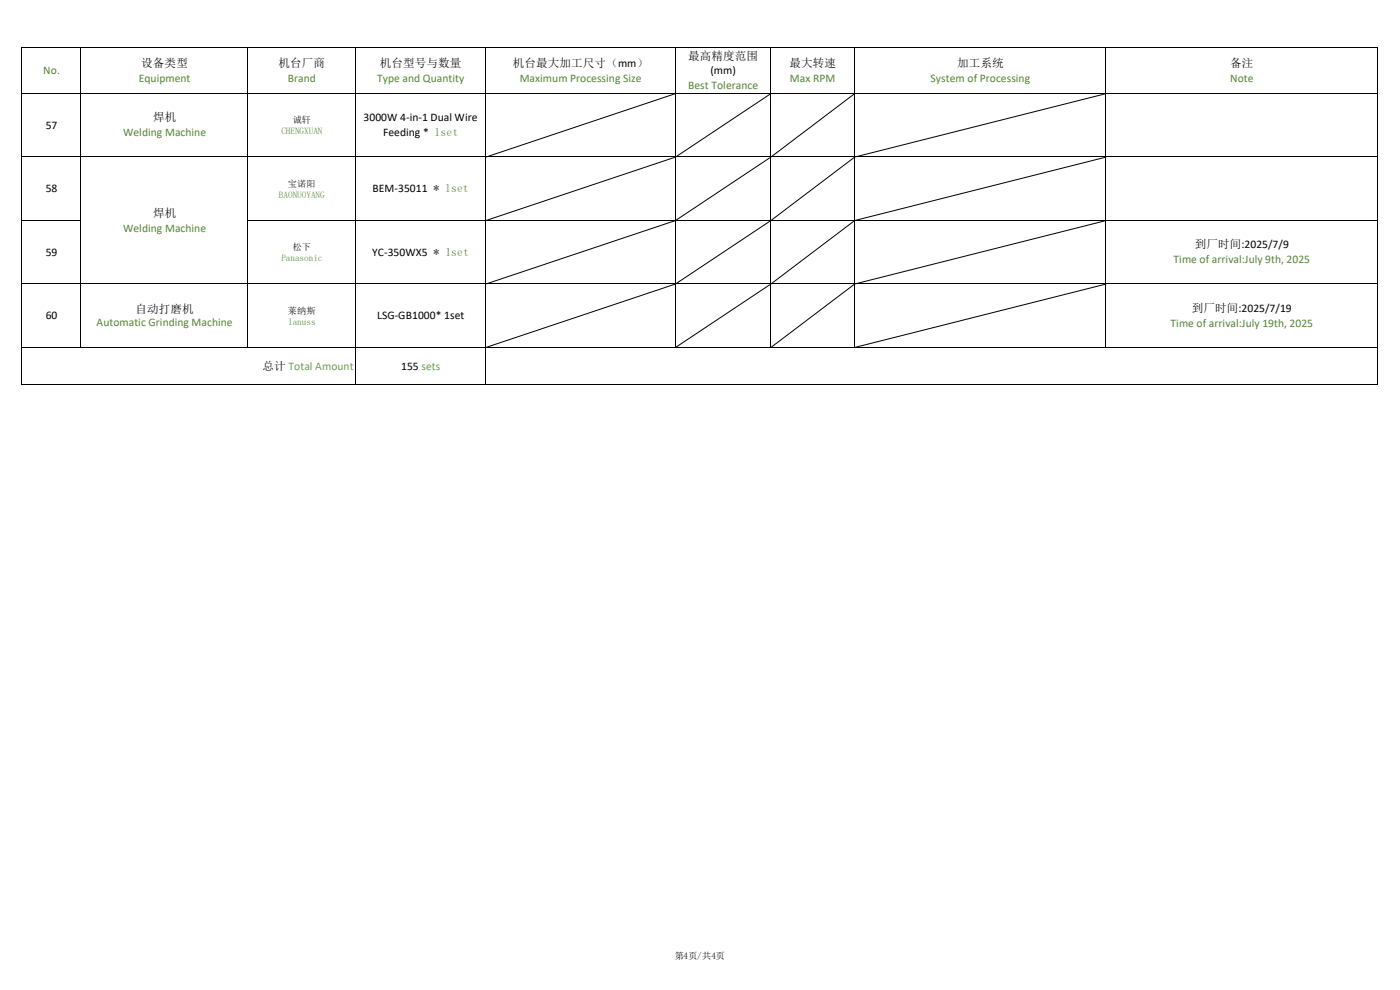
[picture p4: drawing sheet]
<svg xmlns="http://www.w3.org/2000/svg" width="297mm" height="210mm" viewBox="0 0 297 210" stroke-linecap="round" stroke-linejoin="round" font-family="sans-serif">
<defs><g id="words">
<g font-size="2.5" fill="#548235">
<text x="9.2" y="15.7">No.</text>
<text x="29.5" y="17.3">Equipment</text>
<text x="61" y="17.3">Brand</text>
<text x="80" y="17.3">Type and Quantity</text>
<text x="110.2" y="17.3">Maximum Processing Size</text>
<text x="167.6" y="17.3">Max RPM</text>
<text x="197.4" y="17.3">System of Processing</text>
<text x="260.9" y="17.3">Note</text>
<text x="146" y="18.8">Best Tolerance</text>
<text x="26.1" y="28.9">Welding Machine</text>
<text x="26.1" y="49.1">Welding Machine</text>
<text x="249" y="55.8">Time of arrival:July 9th, 2025</text>
<text x="20.5" y="69.2">Automatic Grinding Machine</text>
<text x="248.3" y="69.3">Time of arrival:July 19th, 2025</text>
</g>
<g font-size="2.5">
<text x="30" y="14.1">设备类型</text>
<text x="59.1" y="14.1">机台厂商</text>
<text x="80.6" y="14.1">机台型号与数量</text>
<text x="108.8" y="14.1">机台最大加工尺寸（mm）</text>
<text x="146" y="12.8">最高精度范围</text>
<text x="150.7" y="15.6">(mm)</text>
<text x="167.5" y="14.1">最大转速</text>
<text x="203" y="14.1">加工系统</text>
<text x="261" y="14.1">备注</text>
<text x="9.7" y="27.3">57</text>
<text x="32.5" y="25.7">焊机</text>
<text x="77.1" y="25.7">3000W 4-in-1 Dual Wire</text>
<text x="81.3" y="28.9">Feeding * 1set</text>
<text x="9.7" y="40.8">58</text>
<text x="79" y="40.8">BEM-35011 * 1set</text>
<text x="32.5" y="45.9">焊机</text>
<text x="253.4" y="52.7">到厂时间:2025/7/9</text>
<text x="9.7" y="54.2">59</text>
<text x="78.9" y="54.2">YC-350WX5 * 1set</text>
<text x="9.7" y="67.7">60</text>
<text x="28.7" y="66.3">自动打磨机</text>
<text x="80" y="67.7">LSG-GB1000* 1set</text>
<text x="252.8" y="66.1">到厂时间:2025/7/19</text>
<text x="55.7" y="78.4">总计 Total Amount</text>
<text x="85.1" y="78.4">155 sets</text>
</g>
<g font-size="1.9" fill="#548235">
<text x="59.7" y="28.5">CHENGXUAN</text>
<text x="59.2" y="42">BAONUOYANG</text>
<text x="59.7" y="55.4">Panasonic</text>
<text x="61.1" y="68.9">lanuss</text>
</g>
<g font-size="1.9">
<text x="62.1" y="26.1">诚轩</text>
<text x="61.1" y="39.6">宝诺阳</text>
<text x="62.1" y="53">松下</text>
<text x="61.1" y="66.5">莱纳斯</text>
<text x="143.1" y="203.5">第4页/共4页</text>
</g>
</g></defs>
<g fill="none" stroke="#000" stroke-width=".21">
<path d="M4.5 10h287.8M4.5 19.8h287.8M4.6 9.9v71.8M17.1 9.9v63.8M52.6 9.9v63.8M75.4 9.9v71.8M103 9.9v71.8M103.2 19.8l-.1 .1M143.2 9.9v63.8M143.4 19.8l-40.3 13.5M163.4 9.9v63.8M163.6 19.8l-20.3 13.5-40.2 13.5"/>
<path d="M181.2 9.9v63.8M181.5 19.8l-18 13.5-20.2 13.5-40.2 13.4M234.6 9.9v63.8M234.7 19.9l-53.4 13.4-17.8 13.5-20.2 13.4-40.2 13.5M292.2 9.9v71.8M4.5 33.2h287.8M234.7 33.3l-53.4 13.5-17.8 13.4-20.2 13.5M4.5 46.7h12.7M52.5 46.7h239.8M234.7 46.8l-53.4 13.4-17.8 13.5M4.5 60.2h287.8M4.5 73.6h287.8"/>
<path d="M234.7 60.2l-53.4 13.5M4.5 81.6h287.8"/>
</g>
<use href="#words"/>
</svg>
